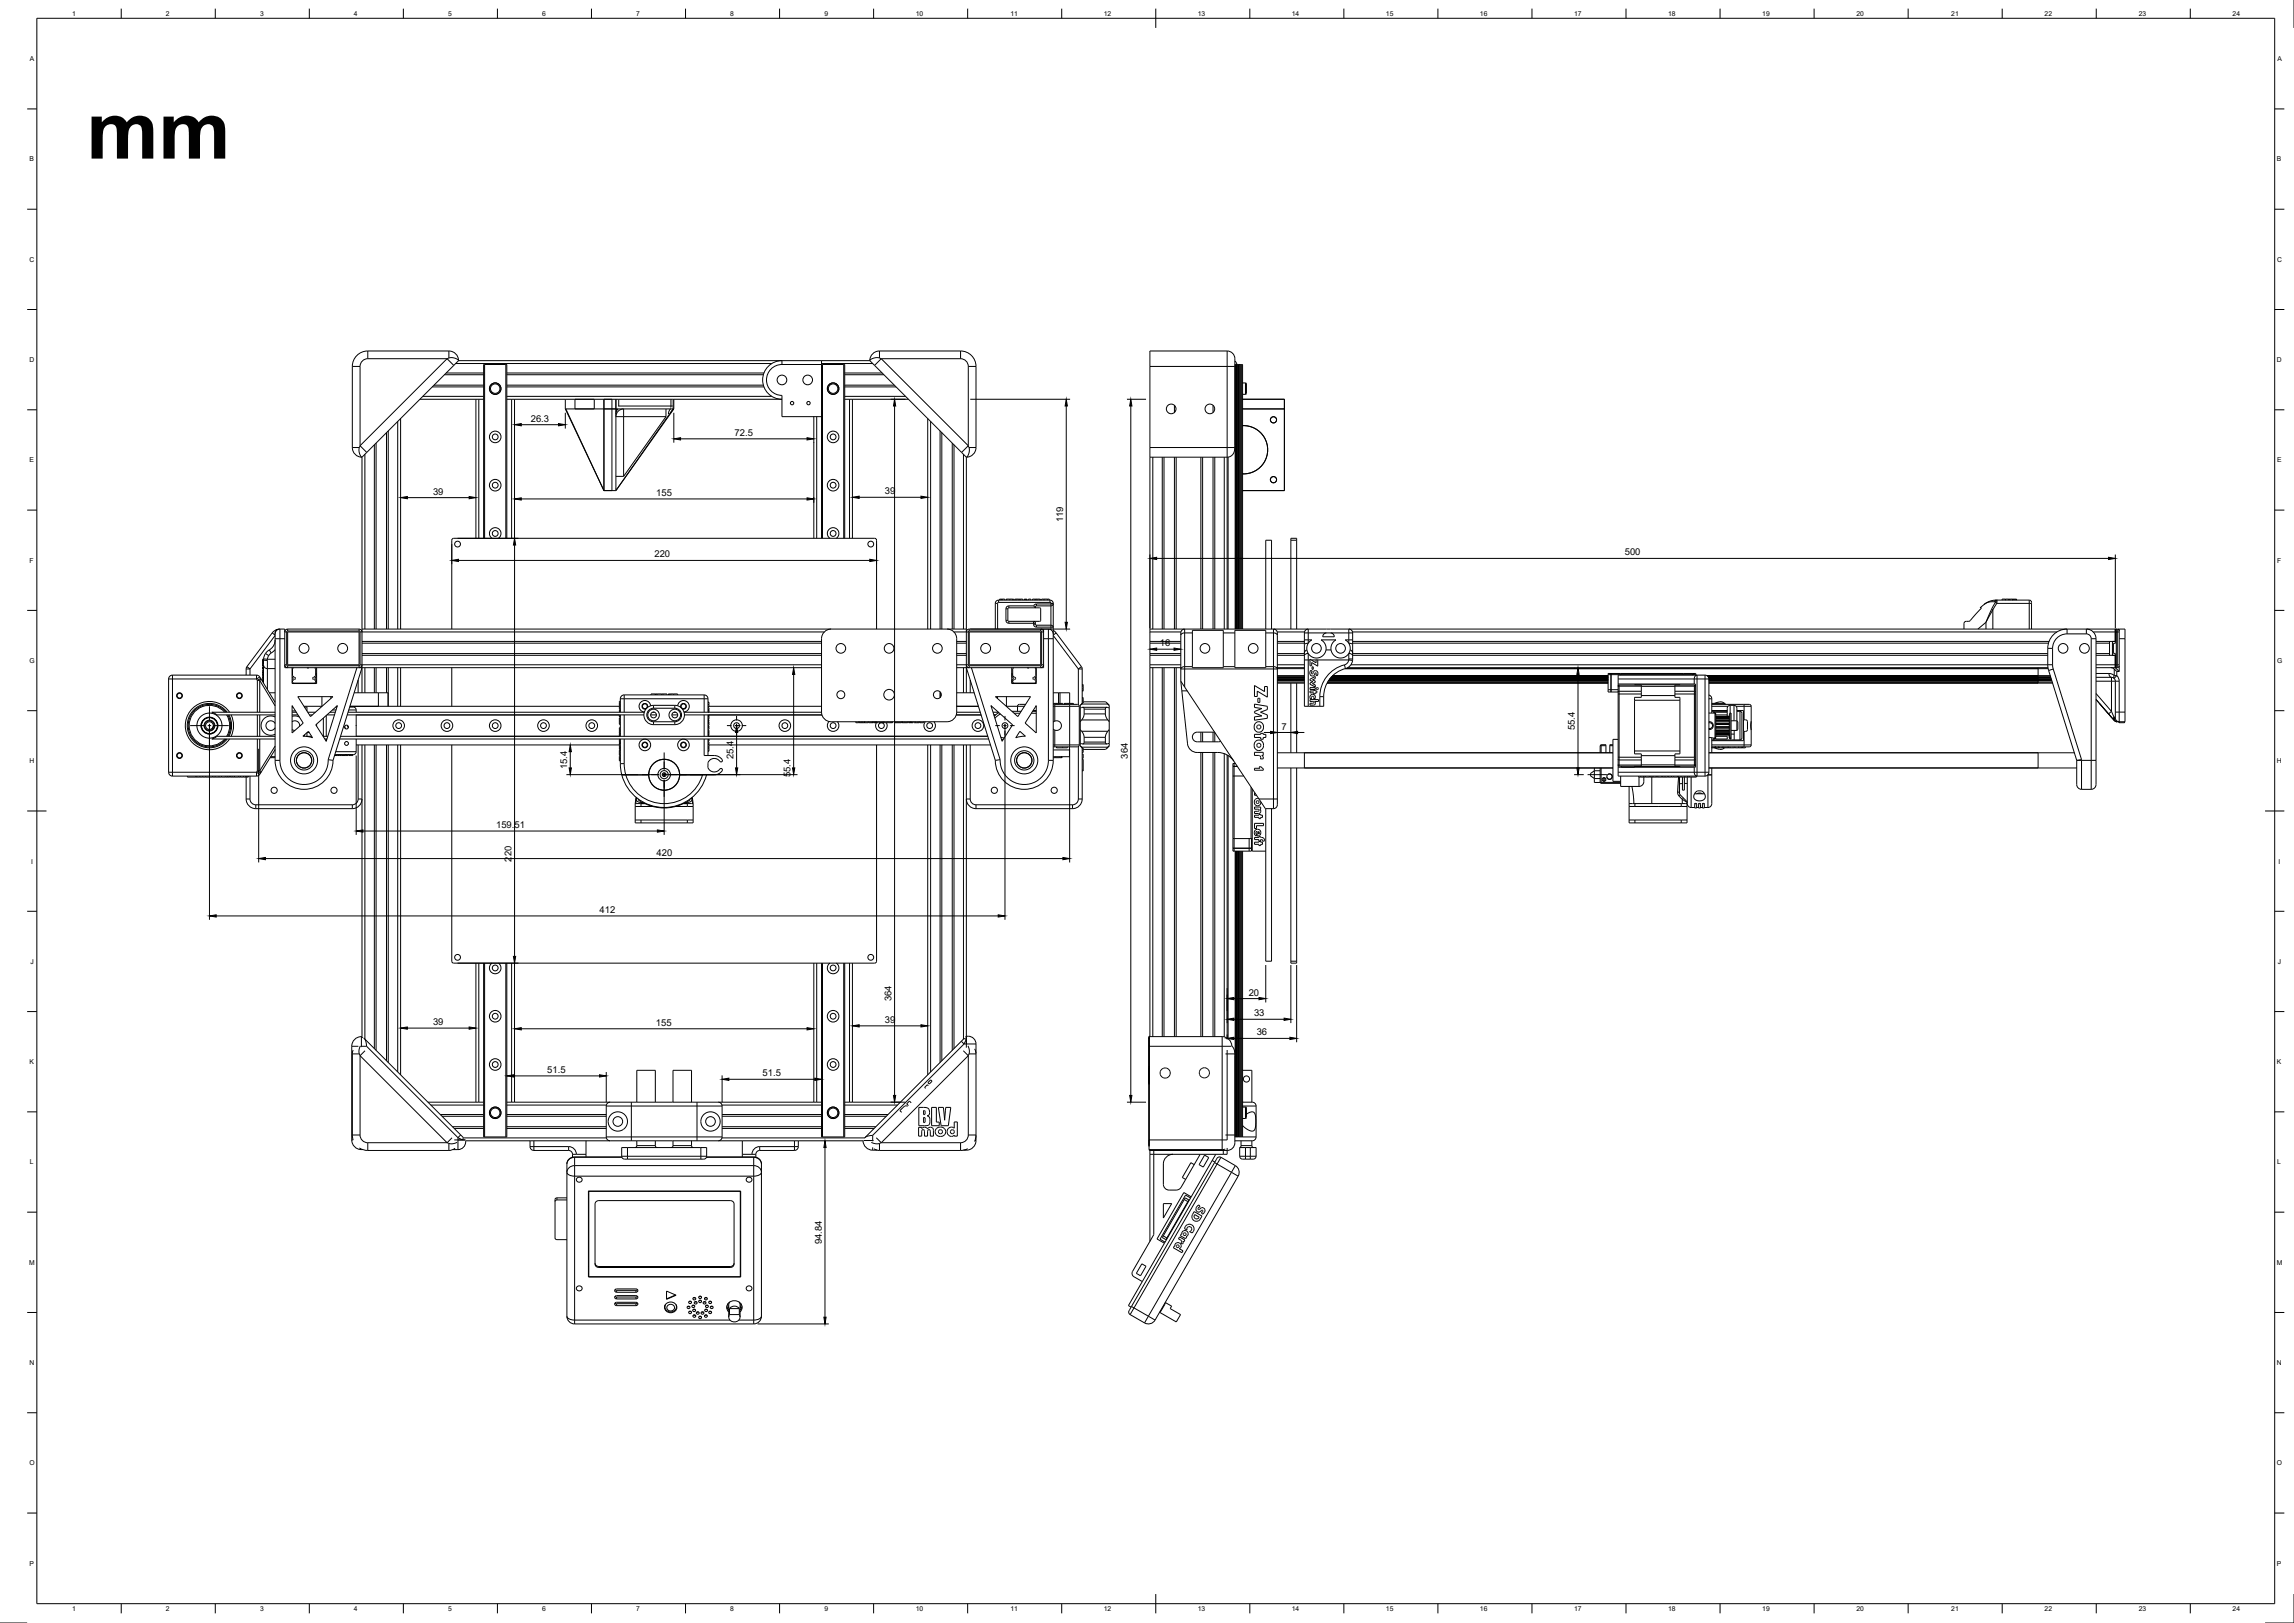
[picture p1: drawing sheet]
<svg xmlns="http://www.w3.org/2000/svg" width="1189mm" height="841mm" viewBox="0 0 1189 841" stroke-linecap="round" stroke-linejoin="round" font-family="sans-serif">
<defs><g id="words">
<text font-size="41.9" x="45" y="82">mm</text>
<g font-size="4.9">
<text x="275" y="219">26.3</text>
<text x="381" y="226">72.5</text>
<text x="224" y="256">39</text>
<text x="340" y="257">155</text>
<text x="459" y="256">39</text>
<text x="551" y="271" transform="rotate(-90 551 271)">119</text>
<text x="842" y="288">500</text>
<text x="339" y="289">220</text>
<text x="601" y="335">16</text>
<text x="664" y="378">7</text>
<text x="816" y="378" transform="rotate(-90 816 378)">55.4</text>
<text x="380" y="393" transform="rotate(-90 380 393)">25.4</text>
<text x="584" y="393" transform="rotate(-90 584 393)">364</text>
<text x="294" y="399" transform="rotate(-90 294 399)">15.4</text>
<text x="410" y="403" transform="rotate(-90 410 403)">55.4</text>
<text x="257" y="429">159.51</text>
<text x="340" y="443">420</text>
<text x="265" y="446" transform="rotate(-90 265 446)">220</text>
<text x="311" y="473">412</text>
<text x="647" y="516">20</text>
<text x="462" y="519" transform="rotate(-90 462 519)">364</text>
<text x="650" y="527">33</text>
<text x="224" y="531">39</text>
<text x="340" y="532">155</text>
<text x="459" y="530">39</text>
<text x="651" y="537">36</text>
<text x="284" y="556">51.5</text>
<text x="395" y="558">51.5</text>
<text x="426" y="645" transform="rotate(-90 426 645)">94.84</text>
</g>
<g font-size="3.5">
<text x="37" y="8">1</text>
<text x="86" y="8">2</text>
<text x="135" y="8">3</text>
<text x="183" y="8">4</text>
<text x="232" y="8">5</text>
<text x="281" y="8">6</text>
<text x="330" y="8">7</text>
<text x="378" y="8">8</text>
<text x="427" y="8">9</text>
<text x="475" y="8">10</text>
<text x="524" y="8">11</text>
<text x="572" y="8">12</text>
<text x="621" y="8">13</text>
<text x="669" y="8">14</text>
<text x="718" y="8">15</text>
<text x="767" y="8">16</text>
<text x="816" y="8">17</text>
<text x="864" y="8">18</text>
<text x="913" y="8">19</text>
<text x="962" y="8">20</text>
<text x="1011" y="8">21</text>
<text x="1060" y="8">22</text>
<text x="1108" y="8">23</text>
<text x="1157" y="8">24</text>
<text x="16" y="32">A</text>
<text x="1180" y="32">A</text>
<text x="15" y="84">B</text>
<text x="1180" y="84">B</text>
<text x="15" y="136">C</text>
<text x="1180" y="136">C</text>
<text x="15" y="188">D</text>
<text x="1180" y="188">D</text>
<text x="15" y="240">E</text>
<text x="1180" y="240">E</text>
<text x="15" y="292">F</text>
<text x="1180" y="292">F</text>
<text x="15" y="344">G</text>
<text x="1180" y="344">G</text>
<text x="15" y="396">H</text>
<text x="1180" y="396">H</text>
<text x="16" y="447">I</text>
<text x="1181" y="447">I</text>
<text x="16" y="499">J</text>
<text x="1181" y="499">J</text>
<text x="15" y="551">K</text>
<text x="1180" y="551">K</text>
<text x="15" y="603">L</text>
<text x="1180" y="603">L</text>
<text x="15" y="655">M</text>
<text x="1180" y="655">M</text>
<text x="15" y="707">N</text>
<text x="1180" y="707">N</text>
<text x="15" y="759">O</text>
<text x="1180" y="759">O</text>
<text x="15" y="811">P</text>
<text x="1180" y="811">P</text>
<text x="37" y="835">1</text>
<text x="86" y="835">2</text>
<text x="135" y="835">3</text>
<text x="183" y="835">4</text>
<text x="232" y="835">5</text>
<text x="281" y="835">6</text>
<text x="330" y="835">7</text>
<text x="378" y="835">8</text>
<text x="427" y="835">9</text>
<text x="475" y="835">10</text>
<text x="524" y="835">11</text>
<text x="572" y="835">12</text>
<text x="621" y="835">13</text>
<text x="669" y="835">14</text>
<text x="718" y="835">15</text>
<text x="767" y="835">16</text>
<text x="816" y="835">17</text>
<text x="864" y="835">18</text>
<text x="913" y="835">19</text>
<text x="962" y="835">20</text>
<text x="1011" y="835">21</text>
<text x="1060" y="835">22</text>
<text x="1108" y="835">23</text>
<text x="1157" y="835">24</text>
</g>
</g></defs>
<!-- layer: Visible -->
<g fill="none" stroke="#000" stroke-width=".52">
<path d="M225 200h26M230 194h21M231 193h20M232 186l3-1 3 2M238 187h213M238 187l-50 50M238 187a5 5 0 0 0-5-5h-42a8 8 0 0 0-8 8v42a5 5 0 0 0 5 5M251 189v90M262 189v90M263 200h133M263 194h133M263 193h133"/>
<path d="M405 187a10 10 0 0 0-10 10 10 10 0 0 0 10 10h-92M426 187v2M426 189h12v90M426 189v90M437 189v90M438 200h25M438 194h20M438 193h19M451 187a5 5 0 0 1 5-5h42a8 8 0 0 1 8 8v42a5 5 0 0 1-5 5M451 187l50 50M457 186l-3-1-3 2M640 187l1 2"/>
<path d="M640 189h1M641 189h.1M641 189h1M642 189h.1M642 189h2v137M643 189v137M644 198l2 1v5h-2M208 217v109M218 207h29M224 200h27M247 207h4M247 207v72"/>
<path d="M263 207h4M267 207h46M267 207v72M293 212h56M293 207v5M293 212l20 42M313 207v47M319 207v47M323 212a4 4 0 0 0-4 4M349 207v5l-30 42M349 212l-30 42M349 207v5"/>
<path d="M405 205v11h21M422 216v63M438 207h4M438 200h26M442 207h29M442 207v72M481 217v109M609 210v4M629 210v4M644 207h22v47h-22M644 212h22M187 231l-1 3 2 3"/>
<path d="M188 237v89M194 231v95M195 230v96M200 224v102M201 223v103M487 223v103M488 224v102M494 230v96M494 231v95M501 237v89M502 231v3l-1 3M596 237v-55h40a4 4 0 0 1 4 5v46l-1 3-3 1"/>
<path d="M596 237v89M596 237h40M602 237v89M603 237v89M609 237v89M610 237v89M622 237v89M623 237v89M629 237v89M630 237v89M636 237v89M644 221a13 13 0 0 1 13 12 13 13 0 0 1-13 13"/>
<path d="M313 254h6M319 254h.1M251 279v-90h12v90M255 279a3 3 0 0 1-1-5 3 3 0 0 1 5 0 3 3 0 0 1-1 5M430 279a3 3 0 0 1 0-5 3 3 0 0 1 4 0 3 3 0 0 1-1 5M518 310h1M518 310v1M519 310h.1M519 310v1M519 310h2v1M522 310h1M522 310l-1 1"/>
<path d="M522 310v1M522 315h17v7h-16zM523 310h2M523 310v1M525 310v1M527 310h1M527 310l-1 1M527 310v1M528 310h.1M528 310v1M528 310h1M529 310h1v1"/>
<path d="M529 310v1M531 310h1M531 310v1M532 310h.1M532 310v1M533 311v-1h1v1M536 310h1M536 310h-1v1M536 310v1M537 310h.1M537 310v1M537 310h2"/>
<path d="M539 310v1M541 310h2M541 310h-1v1M541 310v1M543 310h1v1M543 310v1M546 313l-1 1h-8v1l-1-1M1039 311v-1v1M1041 310h1M1041 310h-3v1M1041 310v1M1042 310h2"/>
<path d="M1042 310v1M1043 310h.1M1043 310v1M1044 310h.1M1044 310v1M1044 310h1M1045 310h.1M1045 310v1M143 328v66a15 15 0 0 0 15 15 15 15 0 0 0 15-15M143 332l-2 3-4 4v3M144 326l-3 2-13 17v5M145 326l-1 1-1 1"/>
<path d="M148 327v-1h1h37h1l1 1M148 327v-1h-4l-1 1v1M148 327v19h38M188 326v1M188 327v17M188 340h238M188 339h238M188 333h238M188 332h238M188 326h313M234 326v-46l1-1h219v1v46M431 326a5 5 0 0 0-5 5v38"/>
<path d="M491 326a5 5 0 0 1 5 5v38M496 340h5M496 339h5M496 333h5M496 332h5M501 327v-1h1h41l2 1 1 1M501 326v1M501 327v17M516 326v-13l1-2h27h1l1 2v15M536 322l1 1v1h8l1 1M539 326l2 1M541 326v1"/>
<path d="M541 327v19h-39M546 327l15 19v18M546 328v66a15 15 0 0 1-15 15 15 15 0 0 1-15-15M596 326v20M596 326h502v1v18l-1 1h-11M596 340h16M596 339h16M596 333h16M596 332h16M614 326a2.2 2.2 0 0 0-2 2v25M618 327h16v19h-16zM640 327h16v19h-16z"/>
<path d="M656 326v-46h3v46M660 326a2.2 2.2 0 0 1 2 2v89a2.2 2.2 0 0 1-2 2h-4l-44-66M662 340h14M662 339h14M662 333h14M662 332h14M669 326v-47h3v47M678 326l-1 1-1 1v38h10v-5a15 15 0 0 1 11-15M680 332l-2 2-1 3 2 3 3 1 3-1 2-3v-3l-2-2M686 329l4-1 2 2h-7zM692 332l-2 2v3l2 3 3 1 3-1 2-3-1-3-2-2M699 326l1 1 1 1v13a5 5 0 0 1-4 5"/>
<path d="M701 340h360M701 339h360M701 333h361M701 332h361M1018 326v-4h3l6-7h-1l4-3 4-1h18l1 1v14M1071 326a10 10 0 0 0-10 10l1 11M1081 326a5 5 0 0 1 5 5v75a2.7 2.7 0 0 1-2 3h-5a2.8 2.8 0 0 1-3-3v-12M1086 340h10M1086 339h7M1086 333h7M1086 332h10M1093 332v8"/>
<path d="M1095 339h1v7l2 2M1096 326v7h-1M1098 326h3v48h-3M136 348h.1M136 348v1M136 349v1M136 350h1M136 342h1M136 348h1M136 349h1M136 352h1M136 353h1"/>
<path d="M136 354h1M137 342v12M137 342h-1v3h1M137 346h-1v1h1M137 347l-1 1M137 351h-1v2M140 359h3M148 344v2h1M151 351h1l-1 1M151 354h1M151 346v8h13v-8M152 346v4l1 1v1l-1 1v1h11l1-1-2-1v-1l2-1v-4h-1"/>
<path d="M160 346h-1M164 349v2a.6 .6 0 0 0-1 0 .7 .7 0 0 0 1 1l-1 2M184 359h17M186 346h2M188 344v2M188 344l-1 1-1 1M188 346v13M188 346h238M188 346l-15 48M194 346v13M195 346v13M200 346v13"/>
<path d="M201 346v20M208 346v20M234 346v20M340 360h.1M340 360h-3M340 360h1M341 360h5M341 360h.1M343 360h.1M344 360h.1M347 360h.1M347 360h-1"/>
<path d="M347 360h1M348 360h3M348 360h.1M487 358v3M488 359l-1 2M496 346h5M496 359h9M501 344v1l1 1M501 344v2M501 346h1M501 346v13M501 346l15 48"/>
<path d="M524 349l1 2a.6 .6 0 0 1 0 1v2M524 346v8h13v-8M525 346v4l1 1v1l-1 1v1h11l1-1-2-1v-1l2-1v-4h-1M533 346h-1M537 354h.1M537 351v1M541 344v1l-2 1M546 359h8v5M561 355h.1M561 358h.1M561 357h.1M561 356h.1"/>
<path d="M561 357v1M561 356v1M561 355v1M596 346h16M596 346v191M602 346v191M603 346v191M609 346v191M610 346v191M612 353l3 32a5 5 0 0 0 5 5h11a10 10 0 0 1 8 4M650 355l5 3v-2h2v5l-5-3v3h-2zM662 346h14"/>
<path d="M662 354h14M662 353h14M669 354v36M672 354v36M679 358h3v1l-1 1v-1h-2zM679 342l3 1v-1h1v3l-3-2v2h-1zM679 352l3-1v1h-2l2 1v1h-2l2 1v1l-3-1v-1l1-1h-1zM679 356h3v1h-3zM679 347l1 1v1l1-1h2v2h-1v-1l-1 1h-2v-1zM680 346h1v1h-1zM688 354h145M688 353h145"/>
<path d="M697 346h364M698 346h363M833 350h46M833 357h6M835 349v10M839 355h12v6h-4v30h4v6h-12M839 359v38M839 355v4M839 350v5M839 354h40v44h-40M839 350h45h1l1 2v48l-1 2h-1h-45M839 350h.1"/>
<path d="M840 349v1M847 355h24M872 349v1M877 349v1M879 355h-1h-10v6h3v30h-3v6h10h1M879 350v-1h-46v10h6M886 354h178M886 353h178M1056 352v2M1056 351v1M1056 346v5M1056 351h.1"/>
<path d="M1056 352h.1M1062 347l14 47M1086 351h9l1 1v20a2.2 2.2 0 0 0 2 2M1094 346h1l2 2M111 375l-1 3M111 375v2l-1 1M111 375a2.5 2.5 0 0 0-3-1 2.5 2.5 0 0 0-2 3 2.5 2.5 0 0 0 4 1M117 369a11 11 0 0 0-16-1 11 11 0 0 0 0 16 11 11 0 0 0 16-1M118 369a12 12 0 0 0-17-1 12 12 0 0 0 0 17 12 12 0 0 0 17-2M118 370a11 11 0 0 1 0 12M119 370a12 12 0 0 1 0 12M119 369a13 13 0 0 0-19-2 13 13 0 0 0 0 18 13 13 0 0 0 19-2"/>
<path d="M120 370a13 13 0 0 1 0 12M143 375a2.5 2.5 0 0 0-4-1 2.5 2.5 0 0 0 0 4 2.5 2.5 0 0 0 4-1M143 369h-33l2 1h31M143 364l-8-13-2-1h-44l-2 1v49l1 2h45l2-1 8-13M143 372l-3-1-2 1-2 2-1 2 1 2 2 2 2 1 3-1M151 374a2.5 2.5 0 0 1 3 0 2.5 2.5 0 0 1 1 2M151 378l2 1M151 371l4 1M151 370h3M151 369h3M151 366l6 9-6 5zM151 366h1"/>
<path d="M154 361h19l-12 10zM158 366h9M158 366h1v2M159 368h.1M159 380v2M159 380h1M159 369h4M160 370h2M164 376l11-10-6 18zM164 375v1M168 372v10M169 370h4"/>
<path d="M171 369h3M174 366h1M179 376v2M180 370h154M180 376l1 1M181 366l3 1 1 2M181 366h140M185 376h.1M185 371h136M185 370v12M321 368v1M321 370v1"/>
<path d="M321 371h.1M321 364h.1M321 365h.1M321 366h.1M321 367h.1M321 373h.1M321 374h.1M321 378h.1M321 379h.1M321 368h.1M321 369l1-7 1-2h42l2 2v7M321 363v5"/>
<path d="M321 372v3M321 377v3M321 370v12M336 367a1.5 1.5 0 0 0-2-2 1.5 1.5 0 0 0-1 1 1.5 1.5 0 0 0 2 1M337 366a3 3 0 0 0-3-3 3 3 0 0 0-3 3 3 3 0 0 0 3 3h-154M337 370h3M338 369h1M339 365a5 5 0 0 0-5 6 5 5 0 0 0 5 5M339 365h11a5 5 0 0 1 5 6 5 5 0 0 1-5 5h-11M348 370h3M349 369h1M351 366a3 3 0 0 1 3-3 3 3 0 0 1 3 3 3 3 0 0 1-3 3"/>
<path d="M353 367a1.5 1.5 0 0 1 1-2 1.5 1.5 0 0 1 2 1 1.5 1.5 0 0 1-2 1M355 369h71M355 370h71M367 364h.1M367 376h.1M367 368h.1M367 372h.1M367 373h.1M367 380h.1M367 371h.1M367 367v1M367 378v1"/>
<path d="M367 375h.1M367 374h.1M367 366h59M367 365h.1M367 370v12M367 379h.1M367 377h.1M367 374v1M367 365v1M367 364v1M367 372v1M367 371v1"/>
<path d="M367 370v1M367 380v1M367 379v1M367 373v1M367 368v1M367 376v1M367 369h.1M367 375v1M367 377v1M426 371h-59M430 374a3 3 0 0 0 0 4 3 3 0 0 0 4 0 3 3 0 0 0 0-4M444 374v1h6v-1"/>
<path d="M445 374v1M446 374v1M447 374v1M448 374v1M450 374v1h1M451 375h1M451 374v1M452 375h.1M452 374v1M453 374v1M453 375h.1M453 375h1"/>
<path d="M454 375h.1M454 374v1M454 375a3 3 0 0 0 3 4 3 3 0 0 0 2-4M455 374v1h-1M456 374v1h1M457 375h.1M457 374v1M457 375h1M458 374v1M458 374v1h2v-1M460 374v1h1M461 375h1"/>
<path d="M461 374v1M462 375h.1M462 374v1M463 374l-1 1M464 374v1h3v-1M464 374v1M465 374v1M466 374v1M467 374v1M468 374v1M468 375h.1M468 375h1"/>
<path d="M469 375h1M469 374v1M470 374v1M471 374v1h1M472 375h.1M472 374v1M472 375h1M473 374v1M474 374v1h2v-1M474 374v1M476 374v1M477 374v1h2v-1"/>
<path d="M480 374a3 3 0 0 0 0 4 3 3 0 0 0 4 0 3 3 0 0 0 0-4M496 371h12M496 370h12M496 369h12M496 369a5 5 0 0 1-5 5h-60a5 5 0 0 1-5-5M496 366h11M514 366l11 10-6 8zM514 366h.1M515 369h2M515 370h1M515 371h1M516 361h18l-7 10z"/>
<path d="M518 369l-3 2M521 366h6M524 369h5M527 366v3M529 379l2 3h-5zM532 365h-4l-1 1M535 369h2M535 368h2M537 366v14l-6-5zM546 374a2.5 2.5 0 0 1 4 0 2.5 2.5 0 0 1-1 4 2.5 2.5 0 0 1-3 0M546 365h12l1 1v20l-1 1h-12M546 364h5v1"/>
<path d="M548 364v1M549 364v1M552 364h.1M552 364v1M552 364h1M553 364h3v1M553 364v1M560 366l2-2h11l2 2M560 378l2 4v3h-2M560 366v1M560 367h1h1v4l-2 3M560 367v7"/>
<path d="M560 374v4M560 378v7M561 362h.1M561 363h.1M561 364l-1 2M561 367h13M561 362v1M561 363v1M574 364l1 2M575 378l-2 4v3h2M575 378v7M575 367h-2v4l2 3"/>
<path d="M575 366v1M575 374v4M575 367v7M622 379v5M623 379v5M629 379v5M629 379h-9a2.5 2.5 0 0 0-2 3 2.5 2.5 0 0 0 2 2h13M630 380v4M650 365l7 1v2l-4 1 4 1v2l-7 1v-2h4l-4-2 4-2h-4zM652 362h1v2h-1zM679 363h4h-2v2h-2v-1h2l-2-1zM679 360h2l1 2h-1v-1h-1v1h-1z"/>
<path d="M886 360l1 2v8M886 375h1l1 1-1 1h-1M886 374h1l1 2-1 2h-1M886 370h3M887 365h20l1 1v8M887 369h8M887 368h8M887 364h7v1M888 369v1M888 369h1M889 369v1M889 370v13"/>
<path d="M889 370h.1M889 370v12M889 370h6M889 373h7M889 375h7M889 377h7M889 379h7M889 372h7M889 371h7M894 364h-2h-3M895 369v1M895 369h-6v1"/>
<path d="M895 369l1-3h4v1v7M895 370v1M897 370v13M897 370h-1l1 13M897 379h3M897 374h3M899 379v4M900 374v5M900 374h1v4l-1 1M900 369h2l1 1-1 13h-15M900 368h4v16h-17M904 373h1l1 1v4l-2 1"/>
<path d="M908 374v4M908 378v8l-1 1h-20M1086 362l10 11 1 1M1097 374h.1M1097 374h1M1098 374v1M1098 375h.1M1098 375h3M1101 374v1M1101 375h.1M140 392h3M141 392v1"/>
<path d="M142 392v1h-2M143 382h-31l-2 1h33M157 382l3-3 2 3zM159 382h3M167 382h3M168 383h1M170 394h3M173 392h6M175 391v1M176 391v1M176 383h336M176 382h336"/>
<path d="M177 391v1M179 391v1M179 392h1M180 391v1M181 391v1M181 392h1M182 392h.1M182 391v1M182 392h1M183 391v1M185 383v7l-1 1h-10M185 386h136"/>
<path d="M188 386v151M194 386v157M195 386v158M200 386v164M201 386v165M208 386v171M234 386v112l1 1h219v-1v-112M321 380v1M321 384h.1M321 384v1M321 385h.1M321 388h.1"/>
<path d="M321 393h.1M321 393v1M321 394h.1M321 385v1M321 386v1M321 387h.1M321 389v1M321 390v1M321 391h.1M321 381v1M321 380h.1M321 381h.1"/>
<path d="M321 386h.1M321 389h.1M321 390h.1M321 387v1M321 383v13l1 6M321 383v1M321 392v1M365 392h5a3 3 0 0 1 4 3 4 4 0 0 0-6-1 4 4 0 0 0 0 5 4 4 0 0 0 6-1 3 3 0 0 1-4 4h-18M367 381v1M367 387h.1M367 389h.1M367 386v3"/>
<path d="M367 384v2M367 388h.1M367 383h.1M367 383v9M367 381h.1M367 383v1M367 386h146M481 386v171M487 386v165M488 386v164M494 386v158M494 386v157"/>
<path d="M501 386v151M518 394h-2M519 383h1M546 393h3M548 387v1M548 388h.1M549 393h1M549 392v1M550 393h.1M550 392v1M551 387v1M553 387v1h-5"/>
<path d="M554 387v5h-8M560 386l2 2h11l2-2M560 386l1 2M560 385v1M561 388v26a5 5 0 0 1-5 5h-50a5 5 0 0 1-5-5M561 393v7M561 391v2M561 399h.1M561 389h.1M561 385h13M561 388v2M575 385v1"/>
<path d="M575 386l-1 2M622 390v147M623 390v147M629 390v147M630 390v147M636 391v147M639 397h2M640 396v45M640 396h-1v45h10v-6M650 398h3v-1h1l1 1v1h-5zM650 390h5v1h-1l1 2h-2v-1l-3-1zM650 381l5-1v1h1v1h-1v1h-2v-1h-3z"/>
<path d="M662 390h174M662 398h174M669 398v101h3v-101M676 390v8M826 398v7h14M829 399h-3l-2 2v1l2 1h3M829 386v4M829 398v7l1 1M829 386h3M830 386h2v4M830 386v4M830 398v8"/>
<path d="M830 386h-1M834 386h2M836 386h-2v4M839 383h-3v22h4M839 397v5M840 397v1M847 397h.1M847 397v1M871 397h-24M886 382l3 1M886 390h189M886 398h190"/>
<path d="M887 398v4M887 388h.1M887 382v8M887 388h1M888 388h1M888 387v1M888 383h.1M888 383h1M889 383h.1M889 388h.1M889 387v1M889 382v1"/>
<path d="M889 388h2M889 382h6v1h-6v-1M889 381h7v1l1 1M889 380h7M891 387v1M891 388h.1M892 387v1h-1M893 387v1M893 388h.1M893 388h1M894 388h.1M894 387v1"/>
<path d="M894 388h-2h-3M894 388h1M895 388h1M895 387v1M896 388h.1M896 387v1M896 388h6M897 383h.1M897 387v1M897 380h2M898 387v1M899 387v1"/>
<path d="M901 387v1M902 388h1M902 387v1M903 387v1M905 387v1h-2M1056 390v8M1079 394h-3M97 402v1h18M101 402v1M102 402v1M104 402v1M105 402v1"/>
<path d="M107 402v1M110 402v1M111 402v1M114 402v1M115 403h2M115 402v1M117 403h1M117 402v1M118 403h4M118 402v1M119 402v1M120 402v1"/>
<path d="M121 402v1M122 403h2M122 402v1M124 403h1M124 402v1M125 403h2M125 402v1M126 402v1M127 403h1M127 402v1M128 402v12a5 5 0 0 0 5 5h50a5 5 0 0 0 5-5M128 402v1"/>
<path d="M129 402l-1 1M322 402a23 23 0 0 0 22 16 23 23 0 0 0 22-16M322 402h14M329 416l6 1a23 23 0 0 0 19 0l5-1M329 416v10h30v-10M329 418h9M330 413l-1 3M336 402a8 8 0 0 1 8-8 8 8 0 0 1 8 8M336 402a8 8 0 0 0 8 8 8 8 0 0 0 8-8M336 402h.1M350 418h9M352 402h.1"/>
<path d="M359 413v3M639 402h6M648 408v27M649 409v32h7M650 418h3v3l-3 1v-2h3l-1-1h-2zM650 411v1h1M652 414h-2v3h1h1l1-1M653 416h.1M656 419v79h3v-79M830 406h10M833 401h2l1 2-2 1-1-2M833 401h2v2l-1 1-1-2"/>
<path d="M833 401v1M839 402h.1M840 402v6h9a2.8 2.8 0 0 0 3-4v-1M844 416h30M844 408v8M844 418h30M849 402v1h3M850 402v1M852 403h1M852 402v1M853 403h2M853 402v1"/>
<path d="M855 403h1M855 402v1M856 403h2M856 402v1M856 403v13M857 402v1M858 403h1M858 402v1M859 403h2M859 402v1M861 403h1M861 402v1"/>
<path d="M862 402v1M863 402v1M864 402v1M865 402v1M866 402v1M867 402v1M869 402v1M870 402v1M870 403v8l4 5v10h-30v-10M870 403v8M871 402v1M872 403v6h1v-6"/>
<path d="M872 406h-2M873 402v1M874 416l1 2h3M874 403v13M874 406h-1M875 402v1M878 411v3l3 1 2-1v-3M878 411h1M878 417l1-1v1M878 417h1M878 417v2h1v-2M879 402v1h-17"/>
<path d="M879 418h1M879 411h2h1M879 411h3M880 410l-2 1M880 417l1-1v1M880 417h1M880 417v2h1v-2M881 418h1M882 410l1 1M882 411h1M882 417l1-1v1M882 417h1"/>
<path d="M882 417v2h1v-2M885 402h.1M885 402h2M887 402v14a2.2 2.2 0 0 1-2 2h-2M329 425h30M639 435h10M639 440h10M647 435v6M650 434h3h2v2l-2-1v1h1v2h-1h-1h-2v-2h2v-1h-2zM650 422h3h1v2h-2h-2zM650 427h5v1h-4v1h-1zM651 430h1h1v2v1h-1v-2h-1v2h-1v-1z"/>
<path d="M652 433h.1M652 431l1 1h-1zM652 436h1M844 425h30M643 441v148M644 441v148h-2M247 499v72M251 499v90h12v-90M251 499v90M255 499a3 3 0 0 0-1 5 3 3 0 0 0 5 0 3 3 0 0 0-1-5M262 499v90M267 499v72"/>
<path d="M422 499v72M426 499v90h12v-90M426 499v90M430 499a3 3 0 0 0 0 5 3 3 0 0 0 4 0 3 3 0 0 0-1-5M437 499v90M442 499v72M188 537a5 5 0 0 0-6 5v49a5 5 0 0 0 6 5M188 537v1M188 538h1M189 538l1 4M189 538l51 51M499 538l-51 51"/>
<path d="M499 538h.1M501 537h-1M501 537v2M501 537h.1M501 537h1a4 4 0 0 1 4 4v47l-1 4M595 537v1M595 537h38a7 7 0 0 1 6 5l1 4v46a4 4 0 0 1-4 4M595 538v56M595 538v4M595 538h.1M596 537h-1M183 544v44v3"/>
<path d="M187 542l-1 3 1 2M502 542v3v2M505 544l1 2M595 553h.1M644 555h5v16M222 571h25M228 578h23M229 578h22M247 571h4M263 571h4M263 578h51M267 571h49"/>
<path d="M316 571l-1 1-1 1v16l1 2h1M316 571h56M330 571v-16h10v16M349 571v-16h9v16M372 571l2 1v1v16v2h-2M372 571h50M374 578h52M422 571h4M438 571h4M438 578h21M438 578h22M442 571h25"/>
<path d="M470 573h-1l-3 3h1M472 571h-1l-1 1 1 1M476 574h4l1 1 1 2-2 1 2 2v2l-1 1h-5zM479 579v1v1v1zM479 575v1v2zM481 561l1-1h1l-1 2zM481 563v-1l-2 1 1 1M483 574h2v7h2v2h-4zM486 574h3l1 6v-6h3l-2 9h-3zM595 562h.1M595 561h.1M644 574h2v5l-2 1"/>
<path d="M644 571h5a2.2 2.2 0 0 1 2 2v16a2.2 2.2 0 0 1-2 2h-9M646 577l3-1 1 1 1 3-1 5v1h-2l-4-3M186 595l5 1h42l3-1M234 584h17M235 585h16M237 592l-3 1-2-1M240 591h1M263 585h51M263 584h51M275 591v4l1 1h19l1 1 1 1M297 598h7M297 598v2"/>
<path d="M304 591v9M316 591h-75a4 4 0 0 1-4 5h-2M316 591h56M322 595h44v4v1l-1 1h-41l-2-1zM322 600h-25h-2l-1 2v80a4 4 0 0 0 4 4h93a4 4 0 0 0 4-4l-1-80-1-2h-2h-25M330 591v3l-1 1M340 591v3l1 1M349 591v3l-1 1M358 591v3l1 1M372 591h75M374 585h52M374 584h52"/>
<path d="M385 598h7M385 591v9M392 598v2M414 591v4l-2 1h-18l-2 1v1M438 585h15M438 584h16M447 591a6 6 0 0 0 8 5M448 589v1M452 592l2 1 3-1M452 588l-4 1M476 584h2v1l2-1 1 1 1-1h1l1 1v4h-2v-3l-1-1v1v3h-2v-3l-1-1v1v3h-2zM495 581h1v8h-1v-1l-2 1-2-1v-2l1-2 3 1z"/>
<path d="M502 595l-4 1h-42l-3-1M506 588a6 6 0 0 1-3 8h-4M595 594h.1M595 591h.1M595 593h.1M595 596h1M595 591v5M604 600l3-2h15l-10 17-2 2h-5l-2-2v-12zM624 599l2 1-2 5-3-1zM635 595l-40 1M636 596h-40v47M636 596v2h-6l-13 22"/>
<path d="M640 589h1M641 589h.1M641 589h1M642 589h.1M642 595h9v5l-2 1-6-1-1-1zM643 591v3l-1 1M649 591v3l1 1M305 617h79v45h-79zM305 619h.1M305 617v45h79v-45M305 617h79M619 603l-2-1-4 8 1 1"/>
<path d="M628 601l2 1M631 600h1h1l7 4a4 4 0 0 1 2 5l-43 75a4 4 0 0 1-6 2l-8-5v-2M631 600l-46 79M294 621h-5l-1 1v20h1h5M294 622h-5l-1 1M309 623l1-1h69l1 2v32l-2 1h-69l-1-2v-31zM598 640l-11 19v2l5 3M603 624h4l-4 7zM613 638h1l2 1v1l-2 2-2-2zM614 621l2 1-12 20-2-1zM615 635l2-1 1 1 1 2-1 2-2-1 2-1-1-1h-1l-1 1h-1zM617 621l-3-2-13 23 3 2"/>
<path d="M617 620l-32 57h1M617 620l-3-2-14 24 3 2M619 628l4 2-2 3h-2l-1-2v-1zM619 629l2 2h-2zM621 625v-1l1 1-1 1v1l2-1h1v2l-1 1v-1v-1l-2 1-1-1zM305 660h.1M305 656h.1M308 655l1 1h1h68h2v-1M384 660h.1M592 655l2 1-3 5-2-1zM609 644h2l1 1v1l-1 1 2 1v1l-5-2zM611 641l3 2-1 1v-1v2l-1-1v-1l-1-1z"/>
<path d="M319 675h11M319 672h11M319 668h11M319 675h11a.9 .9 0 0 1 1 1 .9 .9 0 0 1-1 1h-10l-1-1zM319 672l11-1a.9 .9 0 0 1 1 1 .9 .9 0 0 1-1 1h-10h-1zM319 668h11a.9 .9 0 0 1 1 1 .9 .9 0 0 1-1 1h-10l-1-1zM345 677v2l3 1 2-1 1-2M345 669l5 2-5 2zM350 671l-5 2M356 677h1M357 680h1M357 674h1"/>
<path d="M357 677h.1M359 676h1M359 679h1M359 672h1M360 675h1M361 680h1M362 672h1M362 674h1M364 680h1M365 675h1M365 672h1M365 679h1"/>
<path d="M366 676h1M368 680h1M368 674h1M369 677h.1M377 677l1 2M377 678h1M377 676l1 2M378 679h.1M378 680a4 4 0 0 1 1-6 4 4 0 0 1 6 3l-1 2v1M378 678a3 3 0 0 1 5 0M378 678v3M378 678h5"/>
<path d="M378 675v1v6M383 675l1 1v6M383 678v3M384 679h.1M384 678h.1M384 676v2M385 677l-1 2M585 679h.1M604 675l-3 5M604 675l3 2-1 1 6 3-1 2-1 2-9-5M359 681h1M362 682h1"/>
<path d="M365 681h1M378 681a2.8 2.8 0 0 0 3 4 2.8 2.8 0 0 0 2-4M378 681h5"/>
<circle cx="405" cy="197" r="2.5"/>
<circle cx="419" cy="197" r="2.5"/>
<circle cx="257" cy="201" r="3"/>
<circle cx="410" cy="209" r=".9"/>
<circle cx="419" cy="209" r=".9"/>
<circle cx="432" cy="201" r="3"/>
<circle cx="607" cy="212" r="2.5"/>
<circle cx="627" cy="212" r="2.5"/>
<circle cx="660" cy="218" r="1.6"/>
<circle cx="257" cy="226" r="3"/>
<circle cx="257" cy="226" r="1.5"/>
<circle cx="432" cy="226" r="3"/>
<circle cx="432" cy="226" r="1.5"/>
<circle cx="257" cy="251" r="3"/>
<circle cx="257" cy="251" r="1.5"/>
<circle cx="432" cy="251" r="3"/>
<circle cx="432" cy="251" r="1.5"/>
<circle cx="660" cy="249" r="1.6"/>
<circle cx="257" cy="276" r="1.5"/>
<circle cx="432" cy="276" r="1.5"/>
<circle cx="237" cy="282" r="1.5"/>
<circle cx="451" cy="282" r="1.5"/>
<circle cx="158" cy="336" r="2.6"/>
<circle cx="178" cy="336" r="2.6"/>
<circle cx="436" cy="336" r="2.5"/>
<circle cx="461" cy="336" r="2.5"/>
<circle cx="486" cy="336" r="2.5"/>
<circle cx="511" cy="336" r="2.6"/>
<circle cx="531" cy="336" r="2.6"/>
<circle cx="624" cy="336" r="2.5"/>
<circle cx="649" cy="336" r="2.5"/>
<circle cx="682" cy="336" r="2.5"/>
<circle cx="695" cy="336" r="2.5"/>
<circle cx="1069" cy="336" r="2.5"/>
<circle cx="1080" cy="336" r="2.5"/>
<circle cx="436" cy="360" r="2.1"/>
<circle cx="461" cy="360" r="2.8"/>
<circle cx="486" cy="360" r="2.1"/>
<circle cx="683" cy="357" r=".5"/>
<circle cx="93" cy="360" r="1.5"/>
<circle cx="93" cy="360" r="1.3"/>
<circle cx="109" cy="376" r="7"/>
<circle cx="109" cy="376" r="4"/>
<circle cx="109" cy="376" r="2.8"/>
<circle cx="109" cy="376" r="2"/>
<circle cx="124" cy="360" r="1.5"/>
<circle cx="124" cy="360" r="1.3"/>
<circle cx="180" cy="377" r="1"/>
<circle cx="207" cy="376" r="3"/>
<circle cx="207" cy="376" r="1.5"/>
<circle cx="232" cy="376" r="3"/>
<circle cx="232" cy="376" r="1.5"/>
<circle cx="257" cy="376" r="3"/>
<circle cx="257" cy="376" r="1.5"/>
<circle cx="282" cy="376" r="3"/>
<circle cx="282" cy="376" r="1.5"/>
<circle cx="307" cy="376" r="3"/>
<circle cx="307" cy="376" r="1.5"/>
<circle cx="334" cy="366" r="1.3"/>
<circle cx="339" cy="370" r="1.5"/>
<circle cx="339" cy="371" r="3"/>
<circle cx="350" cy="370" r="3"/>
<circle cx="350" cy="371" r="1.5"/>
<circle cx="354" cy="366" r="1.3"/>
<circle cx="382" cy="376" r="3"/>
<circle cx="382" cy="376" r="1.5"/>
<circle cx="407" cy="376" r="3"/>
<circle cx="407" cy="376" r="1.5"/>
<circle cx="432" cy="376" r="1.5"/>
<circle cx="457" cy="376" r="1.5"/>
<circle cx="482" cy="376" r="1.5"/>
<circle cx="507" cy="376" r="3"/>
<circle cx="507" cy="376" r="1.5"/>
<circle cx="521" cy="376" r="1.5"/>
<circle cx="652" cy="377" r="2.6"/>
<circle cx="652" cy="377" r="1.1"/>
<circle cx="93" cy="392" r="1.5"/>
<circle cx="93" cy="392" r="1.3"/>
<circle cx="124" cy="392" r="1.5"/>
<circle cx="124" cy="392" r="1.3"/>
<circle cx="158" cy="394" r="5"/>
<circle cx="158" cy="394" r="4"/>
<circle cx="180" cy="385" r="1"/>
<circle cx="334" cy="386" r="3"/>
<circle cx="334" cy="386" r="1.3"/>
<circle cx="334" cy="386" r="1.5"/>
<circle cx="354" cy="386" r="3"/>
<circle cx="354" cy="386" r="1.3"/>
<circle cx="354" cy="386" r="1.5"/>
<circle cx="531" cy="394" r="4"/>
<circle cx="531" cy="394" r="5"/>
<circle cx="652" cy="386" r="2.6"/>
<circle cx="652" cy="386" r="1.1"/>
<circle cx="142" cy="410" r="1.6"/>
<circle cx="173" cy="410" r="1.6"/>
<circle cx="344" cy="401" r="8"/>
<circle cx="344" cy="401" r="3"/>
<circle cx="344" cy="401" r="2.1"/>
<circle cx="344" cy="401" r="1"/>
<circle cx="344" cy="401" r=".2"/>
<circle cx="515" cy="410" r="1.6"/>
<circle cx="546" cy="410" r="1.6"/>
<circle cx="652" cy="416" r=".7"/>
<circle cx="831" cy="404" r="1"/>
<circle cx="831" cy="404" r=".5"/>
<circle cx="237" cy="496" r="1.5"/>
<circle cx="451" cy="496" r="1.5"/>
<circle cx="257" cy="502" r="1.5"/>
<circle cx="432" cy="502" r="1.5"/>
<circle cx="257" cy="527" r="3"/>
<circle cx="257" cy="527" r="1.5"/>
<circle cx="432" cy="527" r="3"/>
<circle cx="432" cy="527" r="1.5"/>
<circle cx="257" cy="552" r="3"/>
<circle cx="257" cy="552" r="1.5"/>
<circle cx="432" cy="552" r="3"/>
<circle cx="432" cy="552" r="1.5"/>
<circle cx="604" cy="556" r="2.7"/>
<circle cx="624" cy="556" r="2.7"/>
<circle cx="646" cy="559" r="1.6"/>
<circle cx="257" cy="577" r="3"/>
<circle cx="432" cy="577" r="3"/>
<circle cx="320" cy="581" r="2.5"/>
<circle cx="320" cy="581" r="5"/>
<circle cx="368" cy="581" r="2.5"/>
<circle cx="368" cy="581" r="5"/>
<circle cx="487" cy="586" r="1.1"/>
<circle cx="487" cy="587" r="2.6"/>
<circle cx="494" cy="586" r="1"/>
<circle cx="300" cy="611" r="1.4"/>
<circle cx="388" cy="611" r="1.4"/>
<circle cx="614" cy="640" r=".7"/>
<circle cx="610" cy="646" r=".7"/>
<circle cx="300" cy="668" r="1.4"/>
<circle cx="348" cy="678" r="3"/>
<circle cx="357" cy="677" r=".7"/>
<circle cx="358" cy="675" r=".7"/>
<circle cx="359" cy="677" r=".7"/>
<circle cx="360" cy="679" r=".7"/>
<circle cx="360" cy="673" r=".7"/>
<circle cx="361" cy="675" r=".7"/>
<circle cx="363" cy="672" r=".7"/>
<circle cx="363" cy="674" r=".7"/>
<circle cx="365" cy="675" r=".7"/>
<circle cx="366" cy="673" r=".7"/>
<circle cx="366" cy="679" r=".7"/>
<circle cx="366" cy="677" r=".7"/>
<circle cx="368" cy="675" r=".7"/>
<circle cx="369" cy="677" r=".7"/>
<circle cx="388" cy="668" r="1.4"/>
<circle cx="358" cy="680" r=".7"/>
<circle cx="360" cy="682" r=".7"/>
<circle cx="362" cy="680" r=".7"/>
<circle cx="363" cy="683" r=".7"/>
<circle cx="364" cy="680" r=".7"/>
<circle cx="366" cy="682" r=".7"/>
<circle cx="368" cy="680" r=".7"/>
</g>
<!-- layer: Visible Narrow -->
<g fill="none" stroke="#000" stroke-width=".52">
<path d="M183 190h4M187 190v41M191 186a4 4 0 0 0-4 4M191 182v4M191 186h41M232 186l3 3M232 186l-45 45M233 182v4M236 188h164M405 189a8 8 0 0 0-8 8 8 8 0 0 0 8 8M405 187v2M405 189h21"/>
<path d="M426 188h26M456 182v4M457 186l-4 3M457 186l45 45M457 186h41M498 186a4 4 0 0 1 4 4M498 182v4M502 190h4M502 190v41M596 190h40M636 190h4M636 182v8"/>
<path d="M636 190v42M640 189v137M641 189v137M642 189v137M643 189v137M645 198v6M206 218v108M219 205h32M248 207v72M263 205h137M265 207v72M298 207v5"/>
<path d="M308 207v5M317 207v47M319 213h.1M319 216h4M319 213v2M319 212v1M320 212l-1 1M320 210h1M321 210v1M321 207v3M321 210h27M323 212v4"/>
<path d="M323 216h22M323 216v31M345 212v4M345 216l-22 31M348 212l-1 1-1 2M348 210v1M348 210h1M348 207v3M349 212l-2 2M423 216v63M438 205h31M440 207v72"/>
<path d="M482 218v108M183 232h3M187 231l3 3M189 235v91M499 235v91M502 231l-4 3M502 232h4M596 232h40M597 237v89M634 237v89M636 232h4M636 232v5"/>
<path d="M319 253l1 1M319 247h4M320 254h.1M320 253h.1M669 280h3M516 313h1M517 313v13M518 312l-1 1M518 311v1M518 312h26M521 315h1M521 315v6"/>
<path d="M523 314h-1l-1 1M523 314v1M536 314h1M537 313l-1 1h-13M537 313v1M537 313h8M544 312l1 1M544 311v1M545 313h1M545 313v12M545 313h.1M546 313h-1"/>
<path d="M1032 316h1M1032 316l-3 6M1033 316l-4 6M1033 316v10M1034 312h-3l-3 1M1034 312h.1M1034 312l1 1M1034 312l-2 4M1034 312h1M1034 312l1-1v1M1035 311l-1 1M1035 313l-2 3"/>
<path d="M1035 313h17M1035 312v1M1041 310v1M1052 313h1M1052 311v2M1052 313v13M138 339l1 1M139 340v2M140 337l1 1M141 338l-2 2M141 328l2 1M142 333h1"/>
<path d="M143 331h2M143 337l-2 1M143 329l-13 18M143 328h.1M145 326h.1M145 326v5M145 331h3M145 331v63M148 327h1M149 327v17M149 327h.1M149 326v1"/>
<path d="M149 327h37v17h-37zM149 327h37M186 327h1M186 326v1M187 327h240M187 327v17M494 327h8M502 327v17M502 327h.1M502 326v1M502 327h37v17h-37zM502 327h37"/>
<path d="M521 321l1 2h1M521 321h1M523 322v1M523 323h13M536 323v1l1 1M536 322v1M536 323h1M536 323h.1M537 324v1M537 325h8M539 327h1M539 326v1"/>
<path d="M540 327h1M540 327v17M541 331h2M543 331h3M543 326v5M543 331v63M545 325h1M545 325v1M546 329l13 18M547 328l-1 1M596 327h16M614 328h-1l-1 1"/>
<path d="M614 326v2M614 328v17M614 328h4M634 328h6M656 328h4M660 328h1l1 1M660 326v2M660 328v17M662 327h14M676 340a1.1 1.1 0 0 1 1-1 1.1 1.1 0 0 1 1 0v3M676 328h2M676 332h2"/>
<path d="M677 337l-1 1M678 332v1l-2 1M678 326v2M678 328h9M678 328v4M678 332h2M685 332h7M687 337h3M689 328h10M697 332h2M699 326v2M699 328h2"/>
<path d="M699 332h2M699 332v1l2 1M699 328v4M700 337l1 1M701 327h365M701 340a1.1 1.1 0 0 0-1-1 1.1 1.1 0 0 0-1 0v2M1029 322l-4 4M1029 322v4M1061 336h3M1064 336v8M1071 328a8 8 0 0 0-7 8M1071 326v2"/>
<path d="M1071 328h10M1081 328l2 1 1 2M1081 326v2M1084 331h2M1084 331v63M1085 327h12M1095 332v8M1095 333v6M1097 326v20M1097 327h1M1097 326v1M1097 327v17"/>
<path d="M1098 326v1M1098 331h3M87 352h2M89 350v2M89 352h44M89 352v48M128 347h2M128 345l2 2M130 347v3M133 350v2M133 352v1M133 353h2"/>
<path d="M133 353v16M135 353l8 13M135 353v16M135 353v-1l-2 1M135 351l-2 1M137 342h2M137 345v1h2M137 341l2 1M139 342v4M139 346v11M139 346h4M139 342h.1"/>
<path d="M139 342h4M148 344h1M149 344v1M149 345v1M149 345h37M185 346l-15 48a13 13 0 0 1-12 13 13 13 0 0 1-13-13M186 352v7M186 345v1M187 344h239M187 344l-1 1M189 346v13M196 359v7"/>
<path d="M206 346v20M340 360h.1M349 360h.1M496 344h6M499 346v13M502 344v1M502 345v1M502 345h37M503 352v7M503 346l15 48a13 13 0 0 0 13 13 13 13 0 0 0 12-13M539 345v1M540 344h1"/>
<path d="M540 344l-1 1M549 359v5M559 347h2M559 347v18M560 345l-1 2M596 344h16M597 346v191M612 358h3M614 345l-1 1-1 1h2M614 345v2M614 347v9M614 347h46"/>
<path d="M614 345h4M634 345h6M656 345h4M660 345l1 1 1 1h-2M660 345v2M660 347v67M662 344h14M662 352h14M662 353h14M662 351h14M662 350h14M676 342h2"/>
<path d="M678 342h1M678 342v24M680 342h2M683 342h16M688 353h145M689 353h144M689 352h144M690 351h143M690 350h143M691 350h142M697 345a17 17 0 0 0-13 16M697 345v1"/>
<path d="M699 342h2M699 342l-1 2-1 1M699 341l2 1M699 341v1M839 360h.1M839 352h39M839 356h.1M839 358v1M839 358v2M839 355v1M839 358h12M839 356h39"/>
<path d="M839 360h12M839 356v2M839 360v32M868 358h10M868 360h10M878 352v-2h1v2M878 352h1M878 352v2M878 356h1M878 358l1 1M878 358v2M878 355v1"/>
<path d="M878 360h1M878 356v2M878 360v32M879 352h5M879 352v48M884 350v2M884 352v48M885 350h178M885 351h178M886 351h177M886 353h177M886 352h177"/>
<path d="M1063 352h-179M1064 344v3M1064 344h-364M1064 347h-2M1064 347l15 47M1086 344h11M1086 349h7M1086 359l8 10M1086 353h8M1093 349v1l1 1v2M1093 349l3 1M1094 353h4"/>
<path d="M1094 353v16M1096 350v2l1-2M1096 350h1M1096 347v3M1097 350l1 3M1097 344h1M1097 344v2M1098 345v3h-1v2M1098 353v16M116 369a11 11 0 0 0-15-1 11 11 0 0 0 0 16 11 11 0 0 0 15-1M117 370a11 11 0 0 1 0 12M133 370v12"/>
<path d="M135 370v12M151 368h2M158 366h.1M159 368h.1M167 361v5M169 371v11M171 361v1M172 368h2M181 368h4M321 362h2M323 360v2M323 362v7"/>
<path d="M323 370v12M323 362h42M339 367a4 4 0 0 0-4 4 4 4 0 0 0 4 3M339 365v2h11M350 367a4 4 0 0 1 3 4 4 4 0 0 1-3 3M350 374h-11v2M350 374v2M350 365v2M365 362h2M365 360v2M365 362v7M365 370v12"/>
<path d="M517 361v1M519 370l-3 2M522 361v5M526 370h3M527 366h4M535 370h2M537 366h.1M546 366h1M547 365v1M547 366v8M547 378v8M547 366h7"/>
<path d="M554 364v1M554 365v1M554 366h5M554 366v20M561 379h13M561 365h13M561 373h13M562 367h11M562 370h11M684 361h2M684 361v5M847 363h24"/>
<path d="M851 360h17M886 362h1M887 366h9M889 371h7M889 372h7M889 373h7M889 375h7M889 377h7M889 379h7M889 380h7M889 378h7M889 374h7"/>
<path d="M897 365v5M899 365v9M900 366h4M902 369v14M904 365v1M904 366h4M904 366v7M904 379v7M1086 362l7 8M1088 365l5 5M1093 370l2 3M1093 370h.1"/>
<path d="M1093 370l2 2M1094 369l-1 1M1094 369l2 3M1095 373h1M1096 372l-1 1M1096 372h.1M1096 373h.1M1096 372v1M1096 372v1l1 1-1-1M1096 369h2M1098 369v5M1098 369h3"/>
<path d="M133 399h2M133 383v16M133 399v1M135 383v16M135 399v2l-2-2M142 389h1M143 394h2M143 387l-8 12M158 381v1M169 383v1M174 390h11M186 386v28"/>
<path d="M189 386v152M206 386v169M321 396h2M323 396a21 21 0 0 0 18 20 21 21 0 0 0 23-14M323 383v13M365 383v9M482 386v169M499 386v152l2 1M503 386v28M519 382h1M543 394h3M546 386h1"/>
<path d="M546 389h8M547 386v1M547 386h7M547 392v1M550 392v1M554 386v1M554 386h5M559 387v27M561 387h13M562 385h11M562 382h11M634 391v146"/>
<path d="M640 395v1M839 393v1M839 396h.1M839 392h.1M839 396v1M839 392v2M839 392h12M839 396h39M839 394h12M839 394v2M847 389h24M851 392h17"/>
<path d="M868 392h10M868 394h10M878 398v2M878 396v1M878 392v2M878 392h1M878 394v2M879 393l-1 1M879 396h-1M887 386h17M889 381h7M903 387v1"/>
<path d="M904 386v1M904 386h4M1076 394h3M1079 394v15M1079 394h5M1084 394v15M1084 394h2M87 400h2M89 400v2M89 400h44M128 414h2M130 414v2l3 1"/>
<path d="M130 402v12M133 417v2M133 417h50M133 400v2M133 400l2 1M183 417v2M186 414l-2 2-1 1M186 414h2M330 414v1l2 1M330 414l-1 2M330 413v1M330 414h.1"/>
<path d="M331 414l1 1M332 415v1M332 415h.1M332 416h2M332 416h.1M332 416v2M335 417h.1M353 417h.1M355 416h1M356 415h.1M356 416v2M356 415v1"/>
<path d="M356 416h.1M358 414l-2 1M358 414h1M359 413v1M359 414l-1 1-2 1M359 414v2M501 414h2M503 414l1 2 2 1M506 417v2M506 417h50M556 417v2M559 414h2"/>
<path d="M559 414l-1 2-2 1M652 414h8M660 414h2M660 414v5M839 400h39M846 408l1 8M847 416v2M849 403v5M869 410l1 1M869 410l1 3M870 403l-1 7M870 413l2 1"/>
<path d="M871 412l-1 1M871 416v2M872 414l2 2M872 414v2M873 414h-1M876 403v15M878 400v2h1v-2M878 400h1M879 400h5M880 410h2M884 400h2M884 400v2"/>
<path d="M885 401v17M332 425v1M356 425v1M847 425v1M871 425v1M640 441v148M641 441v148M642 441v148M643 441v148M248 499v72M265 499v72M423 499v72"/>
<path d="M440 499v72M669 498h3M187 537v5M498 540l2 1M501 539l-1 2M501 539v2M501 537v4M595 538v56M633 537v5M182 542h4M183 546h3M187 547v41"/>
<path d="M187 547l45 45M187 542h.1M187 542h3l47 48M187 542v1M189 544l-2 3M499 544l3 3M500 541l-48 47v3M500 541h1M501 541v2M501 541h5M502 547v41M502 547l-45 45"/>
<path d="M502 546h4M595 542h38M633 542h5M633 542v49M635 546h1M636 546h4M636 544v2M636 546v42M223 573h28M263 573h51M314 573h13M327 571v2"/>
<path d="M327 573h34M327 573v16M361 571v2M361 573h13M361 573v16M374 573h52M438 573h27M644 573h7M645 574v6M182 591h1M183 588h4M187 588a4 4 0 0 0 4 4"/>
<path d="M187 595v1M191 592v4M191 592h41M233 593v3M234 590l-2 2M235 591h2M237 590l3 1M237 591v5M237 591h3M237 590v1M239 588l-2 2M240 589v2"/>
<path d="M240 590h74M241 591h-4M275 594h2M277 594v2M277 591v3M277 594h18M295 594a4 4 0 0 1 4 4M295 594v2M298 600a4 4 0 0 0-4 3M298 600h.1M298 600h24M298 600v4"/>
<path d="M314 589h13M322 599h3M325 599v2M325 599h38M325 595v4M327 589v2M327 589h34M330 594h10M349 594h9M361 589v2M361 589h13M363 599v2"/>
<path d="M363 599h3M363 595v4M366 600h25M374 590h74M391 600a4 4 0 0 1 4 3M391 600h.1M391 600v4M394 594a4 4 0 0 0-4 4M394 594v2M394 594h18M412 594h2M412 594v2"/>
<path d="M412 591v3M448 591h4M452 595v1M452 591h.1M452 591h1M454 590l3 2M456 593v3M457 592h41M498 592v4M501 596h.1M502 588a4 4 0 0 1-4 4M502 588h4"/>
<path d="M505 591h1M595 591h38M596 598h2M598 596v2M598 598h10M598 598v42M622 598h8M633 600l-2 3M633 591h3M633 591v5M634 596v2M635 588h1"/>
<path d="M636 588h4M636 588v3M636 595v1M642 599h3M643 594h6M644 589h7M645 599v2M645 599h3M645 595v4M648 599v2M648 599h3M648 595v4"/>
<path d="M298 604a2.8 2.8 0 0 0-4 1 2.8 2.8 0 0 0 1 4h3M298 604v5M298 609v75M298 609h93M298 604h93M391 604a2.8 2.8 0 0 1 3 1 2.8 2.8 0 0 1-1 4h-2M391 604v5M391 609v75M629 602l2 1M631 603l-43 75M631 603l7 4M638 607l4 2"/>
<path d="M638 607l-43 75M640 604l-2 3M289 621v1M614 622l2 1M310 656v1M378 656v1M603 640l2 2M320 669v1M320 672v1M320 676v1M330 669v1M330 672v1"/>
<path d="M330 676v1M345 676v1M350 676l1 1M586 677l2 1M588 678l-2 3M588 678l7 4M294 682l1 2h3M298 684v2M298 684h80M383 684h8M391 684v2M395 682l-2 2h-2"/>
<path d="M595 682l-2 4M595 682l4 2"/>
<circle cx="257" cy="201" r="2.5"/>
<circle cx="432" cy="201" r="2.5"/>
<circle cx="158" cy="394" r="7"/>
<circle cx="531" cy="394" r="7"/>
<circle cx="257" cy="577" r="2.5"/>
<circle cx="432" cy="577" r="2.5"/>
<circle cx="348" cy="678" r="1.9"/>
</g>
<!-- layer: Border -->
<g fill="none" stroke="#000" stroke-width=".52">
<path d="M1189 0v14M19 9h1160v822h-1160zM63 4v5M112 4v5M160 4v5M209 4v5M258 4v5M307 4v5M355 4v5M404 4v5M453 4v5M501 4v5"/>
<path d="M550 4v5M599 4v10M648 4v5M696 4v5M745 4v5M794 4v5M843 4v5M891 4v5M940 4v5M989 4v5M1038 4v5M1086 4v5"/>
<path d="M1135 4v5M14 56h5M1179 56h5M14 108h5M1179 108h5M14 160h5M1179 160h5M14 212h5M1179 212h5M14 264h5M1179 264h5M14 316h5"/>
<path d="M1179 316h5M14 368h5M1179 368h5M14 420h10M1174 420h10M14 472h5M1179 472h5M14 524h5M1179 524h5M14 576h5M1179 576h5M14 628h5"/>
<path d="M1179 628h5M14 680h5M1179 680h5M14 732h5M1179 732h5M14 784h5M1179 784h5M63 831v5M112 831v5M160 831v5M209 831v5M258 831v5"/>
<path d="M307 831v5M355 831v5M404 831v5M453 831v5M501 831v5M550 831v5M599 826v10M648 831v5M696 831v5M745 831v5M794 831v5M843 831v5"/>
<path d="M891 831v5M940 831v5M989 831v5M1038 831v5M1086 831v5M1135 831v5M1189 826v15h-15M0 841h14"/>
</g>
<!-- layer: Dimensions -->
<g fill="none" stroke="#000" stroke-width=".52">
<path d="M267 218v1M293 214v8M349 214v15M462 207h7M464 210v358M503 207h52M553 210v112M584 207h10M586 210v358M270 220h19M353 227h65M422 229h.1"/>
<path d="M211 258h32M267 258v3M270 259h148M422 258v3M445 258h32M237 279h32M234 282v10M238 290h213M267 282v214M454 282v10M596 287v38M599 289h494"/>
<path d="M1096 287v38M503 326h52M599 336h9M411 349v49M816 346h.1M818 349v49M109 375v102M381 376h3M382 380v18M521 375v102M655 380h3M662 380h7"/>
<path d="M672 380h4M134 388v59M185 392v41M296 390v8M554 388v59M294 401h37M344 401h69M344 404v29M816 401h5M188 431h153M138 445h413M112 475h405"/>
<path d="M237 499h32M636 512v18M639 517h13M656 500v19M669 500v30M672 500v40M211 533h32M270 533h148M445 532h32M636 536v3M639 528h26M639 538h29"/>
<path d="M266 558h45M314 556v15M374 557v14M378 559h44M462 571h7M584 571h10M428 595v88M393 686h37"/>
</g>
<g fill="#000" stroke="#000" stroke-width=".52">
<path d="M267 220l3-1v2zM289 219l4 1-4 1zM464 207v3h-1zM553 207v3h-1zM586 207l1 3h-2zM349 227h4v1zM418 227h4l-4 1zM208 258l3-1v1zM243 257l4 1h-4zM267 259l3-1v1zM418 258l4 1h-4zM442 258l3-1v1z"/>
<path d="M477 257l4 1h-4zM234 290h4v1zM267 279v3h-1zM451 290h3l-3 1zM596 289h3v1zM1093 289h3l-3 1zM552 322h1v4zM596 336h3v1zM608 336h4l-4 1zM411 346l1 3h-1zM818 346v3h-1zM382 376v4h-1z"/>
<path d="M658 379l4 1h-4zM669 380l3-1v1zM296 386v4h-1zM295 398h1v3zM381 398h1v3zM411 398h1l-1 3zM817 398h1v3zM185 431l3-1v1zM341 430l3 1h-3zM134 445l4-1v1zM551 444l3 1h-3zM109 475l3-1v1z"/>
<path d="M517 474l4 1h-4zM266 496h1v3zM636 517h3v1zM652 517h4l-4 1zM208 533l3-1v1zM243 532l4 1h-4zM267 533h3v1zM418 533h4l-4 1zM442 532l3-1v1zM477 531l4 1h-4zM636 528h3v1zM636 538l3-1v2z"/>
<path d="M665 528h4l-4 1zM668 537l4 1-4 1zM263 558l3-1v1zM311 557l3 1h-3zM374 559h4v1zM422 559h4l-4 1zM463 568h1v3zM585 568h2l-1 3zM428 591v4h-1zM427 683h1v3z"/>
</g>
<!-- layer: Center Lines -->
<g fill="none" stroke="#000" stroke-width=".52">
<path d="M99 376h7M108 376h1M109 366v7M109 375v2M109 379v7M111 376h8M377 376h2M381 376h2M382 371v2M382 375v2M382 379v2M384 376h3"/>
<path d="M516 376h2M520 376h2M521 371v2M521 375v2M521 379v2M524 376h2M344 390v9M333 401h9M343 401h2M344 401v1M344 404v9M347 401h9"/>
<path d="M823 401h10"/>
</g>
<use href="#words"/>
</svg>
